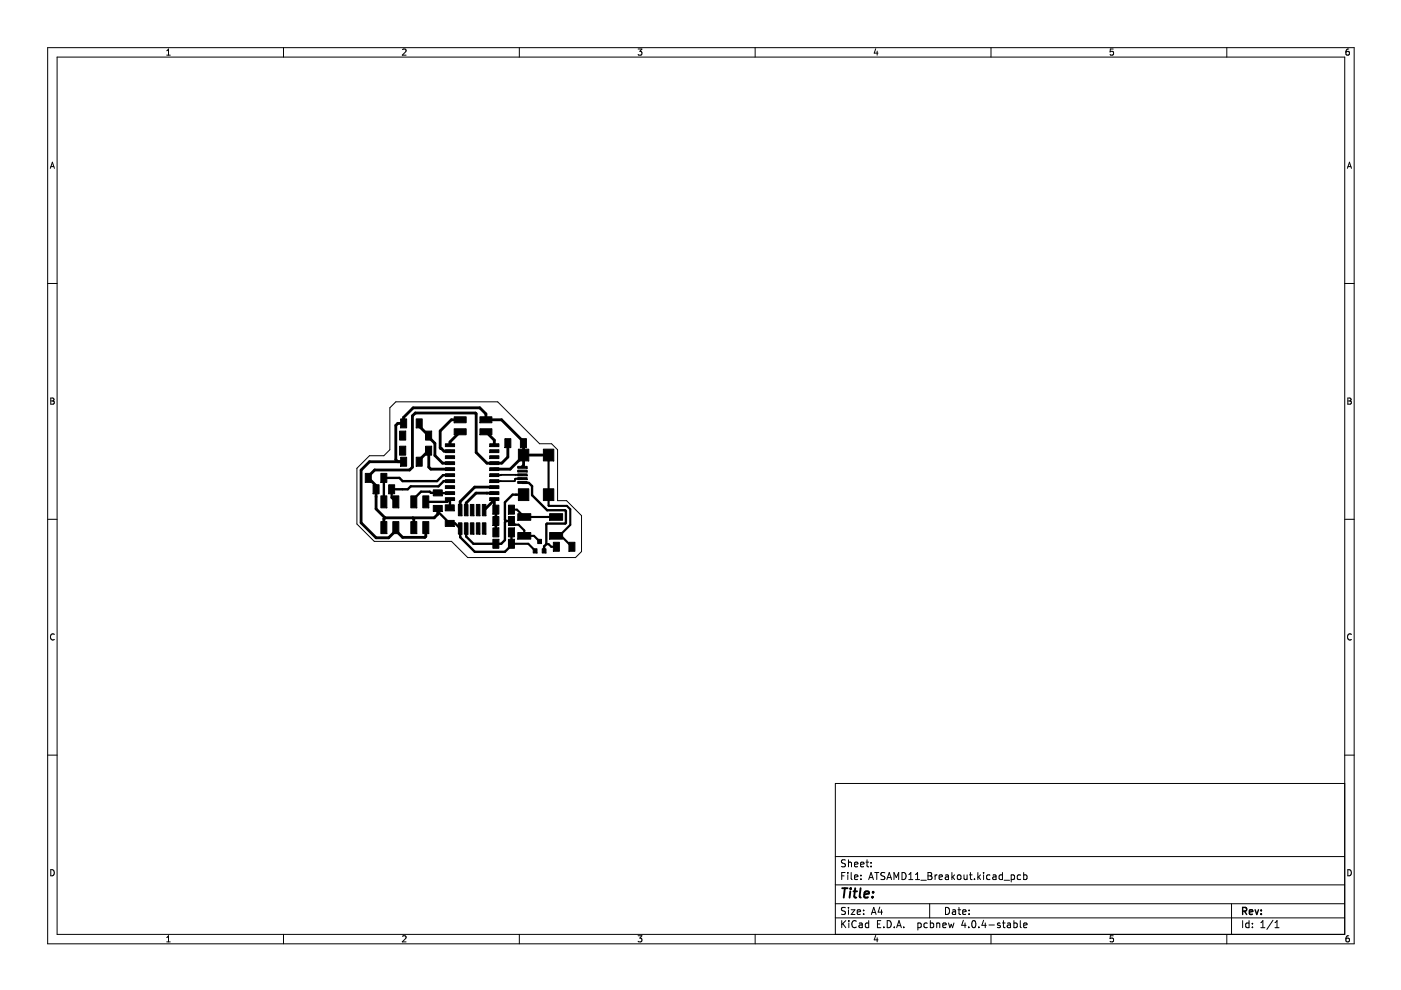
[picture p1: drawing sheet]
<svg xmlns="http://www.w3.org/2000/svg" width="297mm" height="210mm" viewBox="0 0 297 210" stroke-linecap="round" stroke-linejoin="round" font-family="sans-serif">
<g fill="none" stroke="#000" stroke-width=".21">
<path d="M10.1 10.1h277v190h-277zM12.1 12.1h273v186h-273zM35.4 11.7h.7M35.4 10.8l.3-.4v1.3M60.1 10.1v2M85.4 10.5l.4-.1 .3 .4-.8 .9h.8M110.1 10.1v2M135.3 10.4h.8l-.4 .5 .3 .1v.6l-.2 .1-.5-.1M160.1 10.1v2M185.7 10.3l-.3 1h.8M186 10.8v.9M210.1 10.1v2"/>
<path d="M236 10.4h-.6v.6h.6v.6l-.2 .1-.4-.1M260.1 10.1v2M286 10.4l-.4 .1-.2 .2v.7l.2 .3 .4-.1v-.6l-.4-.1-.2 .2M10.7 35.7l.4-1.3 .4 1.3M10.8 35.3h.6M285.7 35.7l.4-1.3 .4 1.3M285.8 35.3h.6M10.1 60.1h2M285.1 60.1h2M10.8 84.4h.4l.2 .2-.2 .4 .2 .1 .1 .3-.2 .3h-.5zM10.8 85h.4M82.7 86.5l1.2-1.3h21.6l8.9 8.9h2.5l1.3 1.3v10.8h1.9l3.2 3.1v7.6l-1.3 1.3h-22.8l-3.5-3.4h-16.3l-3.7-3.7v-11.8l2.6-2.7h3.1l1.3-1.2z"/>
<path d="M285.8 84.4h.4l.2 .2-.2 .4 .2 .1 .1 .3-.2 .3h-.5zM285.8 85h.4M10.1 110.1h2M285.1 110.1h2M11.5 134.5a.58 .58 0 0 0-.8 .5 .58 .58 0 0 0 .8 .6M286.5 134.5a.58 .58 0 0 0-.8 .5 .58 .58 0 0 0 .8 .6M10.1 160.1h2M285.1 166.1h-108v32M285.1 160.1h2M10.8 184.4a.66 .66 0 0 1 .7 .6 .66 .66 0 0 1-.7 .7zM35.4 198.8l.3-.4v1.3M35.4 199.7h.7"/>
<path d="M60.1 198.1v2M85.4 198.5l.4-.1 .3 .4-.8 .9h.8M110.1 198.1v2M135.3 198.4h.8l-.4 .5 .3 .1v.6l-.2 .1-.5-.1M160.1 198.1v2M177.1 194.6h108M177.1 191.6h108M177.1 187.6h108M177.1 181.6h108M178.5 195.2v1.5M178.5 185.7h.5M178.7 195.8l.6 .9"/>
<path d="M179.2 185h-.7v1.5M179.3 192.5l-.6-.1-.2 .1v.5l.6 .2 .2 .4-.3 .3-.6-.1M179.3 182.4l-.6-.1-.2 .1v.5l.6 .2 .2 .4-.3 .3-.6-.1M179.3 195.2l-.8 .8M179.8 185v.1M179.8 185.5v1M179.9 182.3v1.5M179.9 192.4v.1M179.9 192.9v1M179.9 182.9l.2-.1 .4 .1v.9M180 195.2v.1M180 195.7v1"/>
<path d="M180.5 192.9h.8l-.8 1h.8M180.5 185v1.3l.2 .2M181.2 186l.7-.2-.1-.2-.4-.1-.2 .2 .1 .7h.5M181.2 183.3l.7-.2-.1-.2-.4-.1-.2 .2 .1 .7h.5M181.5 195.3a.71 .71 0 0 0-1 .5 .71 .71 0 0 0 .8 .9l.2-.2M181.8 193.4l.7-.2-.1-.2-.4-.1-.2 .2v.7h.6M182.2 195.8h.6v.9M182.5 183.3l.7-.2-.1-.2-.4-.1-.2 .2v.7h.6M182.5 186.3v.2M182.5 185.6v.1M182.8 196l-.5 .1-.2 .2 .2 .4 .5-.1M183.1 193.7v.2"/>
<path d="M183.1 193v.1M183.6 182.8h.6M183.8 182.3v1.3l.4 .2M184.2 195.8l-.4-.1-.3 .3 .1 .6h.6M184.2 195.2v1.5M184.2 186.5l.5-1.5 .5 1.5M184.3 186.1h.7M184.7 182.9v.1M184.7 183.6v.2M184.8 193.9l.5-1.5 .5 1.5M184.9 193.5h.7M185.5 185h.8"/>
<path d="M185.7 198.3l-.3 1h.8M185.9 185v1.5M186 198.8v.9M186 195.9h.5M186.5 192.3l-.3 1.1h.9M186.8 195.2h-.8v1.5h.8M186.9 192.9v1M187.4 196.5v.2M187.6 185.1l-.6-.1-.2 .1v.5l.7 .2 .1 .4-.3 .3-.5-.1M188 186.5l.5-1.5 .5 1.5M188.1 195.2a.76 .76 0 0 1 .9 .7 .76 .76 0 0 1-.9 .8zM188.2 186.1h.7"/>
<path d="M189.5 186.5v-1.5l.5 1.1 .5-1.1v1.5M189.6 196.5v.2M190.1 196.7l.5-1.5 .5 1.5M190.3 196.3h.7M191.3 185a.76 .76 0 0 1 .8 .7 .76 .76 0 0 1-.8 .8zM191.6 196.5v.2M192.7 186.5h.8M192.7 185.4l.4-.4v1.5M194.1 186.5h.9M194.1 185.4l.4-.4v1.5M194.6 195.8l.4-.1 .3 .3-.1 .6h-.6M194.6 195.7v1.5"/>
<path d="M195.3 186.6h1.1M196.6 195.8l-.4-.1-.3 .3 .1 .6h.6M196.8 185h.5l.2 .3-.2 .4 .2 .1 .1 .4-.3 .3h-.5zM196.8 185.7h.5M197.1 191.6v3M197.3 195.8l.4-.1 .3 .3-.2 .6h-.5M197.3 195.2v1.5M198.3 185.5v1M198.6 195.8l.2-.1 .4 .1 .1 .9M198.6 195.7v1M198.7 185.5l-.4 .3M199.1 186l.7-.2v-.2l-.5-.1-.2 .2 .1 .7h.6"/>
<path d="M199.9 196.2l.7-.2-.1-.2-.4-.1-.2 .2 .1 .7h.5M200.5 192.4a.76 .76 0 0 1 .8 .7 .76 .76 0 0 1-.8 .8zM200.5 185.6h.5l.1 .9M201.1 185.8l-.5 .1-.2 .2 .2 .4 .5-.1M201.1 195.7l.3 1 .3-.7 .3 .7 .3-1M201.8 185v1.5M202 193h.5l.1 .9M202 185.9l.4 .6M202.4 185.5l-.6 .6M202.6 193.2l-.5 .1-.2 .2 .2 .4 .5-.1M203 185.6l.3-.1 .4 .1 .1 .6-.2 .2-.3 .1-.3-.2zM203.1 192.9h.6"/>
<path d="M203.3 192.4v1.3l.4 .2M204.1 193.4l.7-.2v-.2l-.5-.1-.2 .2 .1 .7h.6M204.3 195.1l-.4 1.1h.9M204.4 185.5l.1 .9 .3 .1 .2-.2M204.6 195.7v1M205 185.5v1M205.4 196.5v.2M205.5 193.7v.2M205.5 193v.1M205.5 185.5h.6M205.8 185v1.3l.3 .2M206.2 195.3l.2-.1a.8 .8 0 0 1 .5 .7 .8 .8 0 0 1-.5 .8l-.4-.6z"/>
<path d="M206.6 186.3v.2M207.3 185v1.5M207.5 185.9l.4 .6M207.5 196.5v.2M207.9 185.5l-.6 .6M208.5 195.1l-.3 1.1h.9M208.5 185v.1M208.5 185.5v1M208.9 195.7v1M209.7 196.1h1.1M209.9 185.6l-.4-.1-.3 .3 .1 .6h.6M210.1 198.1v2"/>
<path d="M210.5 185.6h.6l.1 .9M211.2 185.8l-.5 .1-.2 .2 .2 .4 .5-.1M212 195.8l-.3-.1-.2 .2v.2l.5 .2v.3h-.5M212.5 195.7h.6M212.5 185.6l-.4-.1-.3 .3 .2 .6h.5M212.5 185v1.5M212.8 195.2v1.3l.3 .2M212.9 186.6h1.1M213.6 195.8h.6l.1 .9M214.3 196l-.5 .1-.3 .2 .3 .4 .5-.1M214.4 185.6l.4-.1 .3 .3-.1 .6h-.6M214.4 185.5v1.5"/>
<path d="M215 195.8l.4-.1 .3 .3-.2 .6h-.5M215 195.2v1.5M216.3 195.2v1.3l.2 .2M216.4 185.6l-.4-.1-.3 .3 .1 .6h.6M217 196.2l.8-.2-.1-.2-.4-.1-.3 .2 .1 .7h.6M217 185v1.5M217 185.6l.5-.1 .3 .3-.2 .6h-.6M236 198.4h-.6v.6h.6v.6l-.2 .1-.4-.1M260.1 198.1v2M261.1 191.6v6.5M263.5 195.2v1.5M264.8 195.8l-.4-.1-.3 .3 .2 .6h.5"/>
<path d="M264.8 195.2v1.5M265.5 196.5v.2M265.5 195.8v.1M267.3 196.7h.9M267.3 195.6l.5-.4v1.5M269.9 195.1l-1.3 1.9M270.3 196.7h.9M270.3 195.6l.5-.4v1.5M285.8 184.4a.66 .66 0 0 1 .7 .6 .66 .66 0 0 1-.7 .7zM286 198.4l-.4 .1-.2 .2v.8l.2 .2 .4-.1v-.6l-.4-.1-.2 .2"/>
</g>
<path d="M263.5 193.2l.7-.1 .1-.2v-.4l-.8-.1v1.5M263.8 193.2l.5 .7M264.9 193.4l.7-.2-.1-.2-.4-.1-.2 .2 .1 .7h.5M266.1 192.9l.4 1 .3-1M267.4 193.7v.2M267.4 193v.1" fill="none" stroke="#000" stroke-width=".3"/>
<path d="M178.6 188.3h1.1M179.1 188.3l-.2 2M180.3 189l-.2 1.3M180.4 188.3l-.1 .2M181 189h.7M181.3 188.3l-.2 1.7 .1 .2 .3 .1M182.5 188.3l-.2 1.7 .2 .3M183.3 189.7l.9-.2v-.4l-.6-.1-.3 .3v.9h.7M185 190.1v.2M185.1 189.1v.2" fill="none" stroke="#000" stroke-width=".4"/>
<g fill="none" stroke="#000" stroke-width=".6">
<path d="M84.3 97.9l-.4-.4v-7.3l.4-.4h1.3v-1.3l2-2h14.1l1.3 1.3v1.2h3.3l4.7 4.6v5l-.2 .3M85.6 97.9h-7.3l-1.7 1.8v11.1l3.1 3.2h2.7l1.5-1.5M88.9 97.9v-.4l2-1.9v3.4l.4 .5h4.1M88.9 89.8v.6l2 2v.3l1.3 1.3v2.6l1.6 1.6h1.6M97.6 89h-1.9l-2.4 2.4v3.6l.8 .7h1.3M97.6 91.5l-2.2 2.2v.7M103 91.5l1.8 1.8v1.1M107.7 94v2.9l-1.3 1.3h-3.2l-2.2-2.3v-8.2l-.2-.1h-12.8l-.6 .6v10.9l-.5 .5h-7.5l-1.3 1.4v.3l1.6 1.7v4.9l1.9 1.9M111 94h.1M111 96.5h5.3M111 96.6l-2.8 2.9h-3.4M83.9 111.9v.6"/>
<path d="M87.5 109.8l.2 .2v1.9M90.3 111.9v1.8l-.2 .2h-4.7l-1.5-1.4M92.8 107.8v1.2l-.7 .8h-10.5l-.2 .2v1.9M104.8 105.8v1.9l.3 .4v4.8M104.8 106l-2.2 2.2M104.8 103.3h-4.2l-3 3.1v1.8M104.8 104.6h-3.9l-2.1 2v1.6"/>
</g>
<path d="M116.3 96.5v10.7l3.9 .1 .7 .7v3.3l-2.3 2.3M108.4 110.5l.8 .8h.8l1.2 1.2v1.1h2l1.2 1.2M108.4 115.3h3.6l1.5 1.5M108.4 108.1h1.2l1.6 1.5h6.7M115.8 115.4h.5l.6 .5h1.1M117.9 113.6h1l2.4 2.3" fill="none" stroke="#000" stroke-width=".45"/>
<path d="M110.8 98.9v.2M109.6 101.5h.1M110.8 100.7h-6M110.8 101.5h-1.5l-.2 .5h-4.3" fill="none" stroke="#000" stroke-width=".39"/>
<path d="M90.3 106.4h4.5l.6-.6v1.9M92.8 107.8v.6l2.6 2.6h1.1l1.1 1.1v1.8l3.1 3.1h6.4l1.3-1.4v-2.7M92.8 104.5l.1 .1M95.4 100.7h-1.5l-1.2 1.3h-7.3l-.7-.7h-3.3v5.1M95.4 102h-1.3l-1.1 1.1h-5.9l-.6 .6h-3.5v1.8l.9 .9M95.4 104.6l-4-.1-.3-.3h-1.8l-1.6 1.6v.6M107.3 110.5h1.1M107.3 110.5l-.2 .2v3.8l-.8 .8h-5.9l-1.6-1.5v-1.7M110.8 102.4h1.3l.7 .7v1.9l3.2 3.2h3.8l.2 .2v2.5l-.2 .1h-3.8l-.2 .2v4.2l-.4 .5v.9M111 104.9h-2.3l-1.6 1.6v3.7l.2 .3" fill="none" stroke="#000" stroke-width=".5"/>
<g fill="#000" stroke="#000" stroke-width=".21">
<path d="M84.9 88.8h1.3v1.9h-1.3z" fill-rule="evenodd"/>
<path d="M84.9 96.9h1.3v1.9h-1.3z" fill-rule="evenodd"/>
<path d="M84.7 91.4h1.3v1.9h-1.3z" fill-rule="evenodd"/>
<path d="M84.7 94.6h1.3v1.9h-1.3z" fill-rule="evenodd"/>
<path d="M88.2 88.8h1.3v1.9h-1.3z" fill-rule="evenodd"/>
<path d="M88.2 96.9h1.3v1.9h-1.3z" fill-rule="evenodd"/>
<path d="M90.2 94.6h1.3v1.9h-1.3z" fill-rule="evenodd"/>
<path d="M90.2 91.4h1.3v1.9h-1.3z" fill-rule="evenodd"/>
<path d="M94.4 94.1h2v.6h-2z" fill-rule="evenodd"/>
<path d="M94.4 95.4h2v.6h-2z" fill-rule="evenodd"/>
<path d="M94.4 96.6h2v.6h-2z" fill-rule="evenodd"/>
<path d="M94.4 97.9h2v.6h-2z" fill-rule="evenodd"/>
<path d="M94.4 99.2h2v.6h-2z" fill-rule="evenodd"/>
<path d="M96.3 88.4h2.5v1.2h-2.5z" fill-rule="evenodd"/>
<path d="M96.3 90.9h2.5v1.3h-2.5z" fill-rule="evenodd"/>
<path d="M101.8 88.4h2.5v1.2h-2.5z" fill-rule="evenodd"/>
<path d="M101.8 90.9h2.5v1.3h-2.5z" fill-rule="evenodd"/>
<path d="M103.8 99.2h2v.6h-2z" fill-rule="evenodd"/>
<path d="M103.8 97.9h2v.6h-2z" fill-rule="evenodd"/>
<path d="M103.8 96.6h2v.6h-2z" fill-rule="evenodd"/>
<path d="M103.8 95.4h2v.6h-2z" fill-rule="evenodd"/>
<path d="M103.8 94.1h2v.6h-2z" fill-rule="evenodd"/>
<path d="M107 93h1.3v1.9h-1.3z" fill-rule="evenodd"/>
<path d="M110.3 93h1.3v1.9h-1.3z" fill-rule="evenodd"/>
<path d="M109.8 98.9h2v.4h-2z" fill-rule="evenodd"/>
<path d="M109.9 95.2h2.2v2.5h-2.2z" fill-rule="evenodd"/>
<path d="M115.2 95.2h2.2v2.5h-2.2z" fill-rule="evenodd"/>
<path d="M77.4 100.4h1.3v1.9h-1.3z" fill-rule="evenodd"/>
<path d="M79.1 102.8h1.3v1.9h-1.3z" fill-rule="evenodd"/>
<path d="M80.8 100.4h1.2v1.9h-1.2z" fill-rule="evenodd"/>
<path d="M80.8 110.6h1.2v2.5h-1.2z" fill-rule="evenodd"/>
<path d="M80.8 105.1h1.2v2.6h-1.2z" fill-rule="evenodd"/>
<path d="M82.4 102.8h1.3v1.9h-1.3z" fill-rule="evenodd"/>
<path d="M83.3 110.6h1.3v2.5h-1.3z" fill-rule="evenodd"/>
<path d="M83.3 105.1h1.3v2.6h-1.3z" fill-rule="evenodd"/>
<path d="M87.1 110.6h1.3v2.5h-1.3z" fill-rule="evenodd"/>
<path d="M87.1 105.1h1.3v2.6h-1.3z" fill-rule="evenodd"/>
<path d="M89.6 110.6h1.3v2.5h-1.3z" fill-rule="evenodd"/>
<path d="M89.6 105.1h1.3v2.6h-1.3z" fill-rule="evenodd"/>
<path d="M91.9 103.9h1.9v1.2h-1.9z" fill-rule="evenodd"/>
<path d="M91.9 107.2h1.9v1.2h-1.9z" fill-rule="evenodd"/>
<path d="M94.4 100.4h2v.6h-2z" fill-rule="evenodd"/>
<path d="M94.4 101.7h2v.6h-2z" fill-rule="evenodd"/>
<path d="M94.4 103h2v.6h-2z" fill-rule="evenodd"/>
<path d="M94.4 104.3h2v.6h-2z" fill-rule="evenodd"/>
<path d="M94.4 105.5h2v.6h-2z" fill-rule="evenodd"/>
<path d="M94.4 107h1.9v1.3h-1.9z" fill-rule="evenodd"/>
<path d="M94.4 110.3h1.9v1.3h-1.9z" fill-rule="evenodd"/>
<path d="M97.2 110.9h.7v2.4h-.7z" fill-rule="evenodd"/>
<path d="M97.2 107h.7v2.4h-.7z" fill-rule="evenodd"/>
<path d="M98.5 110.9h.7v2.4h-.7z" fill-rule="evenodd"/>
<path d="M98.5 107h.7v2.4h-.7z" fill-rule="evenodd"/>
<path d="M99.7 110.9h.8v2.4h-.8z" fill-rule="evenodd"/>
<path d="M99.7 107h.8v2.4h-.8z" fill-rule="evenodd"/>
<path d="M101 110.9h.8v2.4h-.8z" fill-rule="evenodd"/>
<path d="M101 107h.8v2.4h-.8z" fill-rule="evenodd"/>
<path d="M102.3 110.9h.7v2.4h-.7z" fill-rule="evenodd"/>
<path d="M102.3 107h.7v2.4h-.7z" fill-rule="evenodd"/>
<path d="M103.8 105.5h2v.6h-2z" fill-rule="evenodd"/>
<path d="M103.8 104.3h2v.6h-2z" fill-rule="evenodd"/>
<path d="M103.8 103h2v.6h-2z" fill-rule="evenodd"/>
<path d="M103.8 101.7h2v.6h-2z" fill-rule="evenodd"/>
<path d="M103.8 100.4h2v.6h-2z" fill-rule="evenodd"/>
<path d="M104.5 109.5h1.3v1.9h-1.3z" fill-rule="evenodd"/>
<path d="M104.5 107.1h1.3v1.9h-1.3z" fill-rule="evenodd"/>
<path d="M104.5 114.3h1.3v1.9h-1.3z" fill-rule="evenodd"/>
<path d="M104.5 111.9h1.3v1.9h-1.3z" fill-rule="evenodd"/>
<path d="M107.8 109.5h1.3v1.9h-1.3z" fill-rule="evenodd"/>
<path d="M107.8 107.1h1.3v1.9h-1.3z" fill-rule="evenodd"/>
<path d="M107.8 114.3h1.3v1.9h-1.3z" fill-rule="evenodd"/>
<path d="M107.8 111.9h1.3v1.9h-1.3z" fill-rule="evenodd"/>
<path d="M109.8 108.9h2.7v1.4h-2.7z" fill-rule="evenodd"/>
<path d="M109.8 112.9h2.7v1.4h-2.7z" fill-rule="evenodd"/>
<path d="M109.8 99.7h2v.4h-2z" fill-rule="evenodd"/>
<path d="M109.8 100.5h2v.4h-2z" fill-rule="evenodd"/>
<path d="M109.8 101.3h2v.4h-2z" fill-rule="evenodd"/>
<path d="M109.8 102.1h2v.4h-2z" fill-rule="evenodd"/>
<path d="M109.9 103.6h2.2v2.5h-2.2z" fill-rule="evenodd"/>
<path d="M113.1 116.4h.8v.9h-.8z" fill-rule="evenodd"/>
<path d="M114 114.4h.8v.9h-.8z" fill-rule="evenodd"/>
<path d="M115 116.4h.8v.9h-.8z" fill-rule="evenodd"/>
<path d="M116.5 112.9h2.8v1.4h-2.8z" fill-rule="evenodd"/>
<path d="M116.5 108.9h2.8v1.4h-2.8z" fill-rule="evenodd"/>
<path d="M117.3 115h1.3v1.9h-1.3z" fill-rule="evenodd"/>
<path d="M115.2 103.6h2.2v2.5h-2.2z" fill-rule="evenodd"/>
<path d="M120.6 115h1.3v1.9h-1.3z" fill-rule="evenodd"/>
</g>
</svg>
